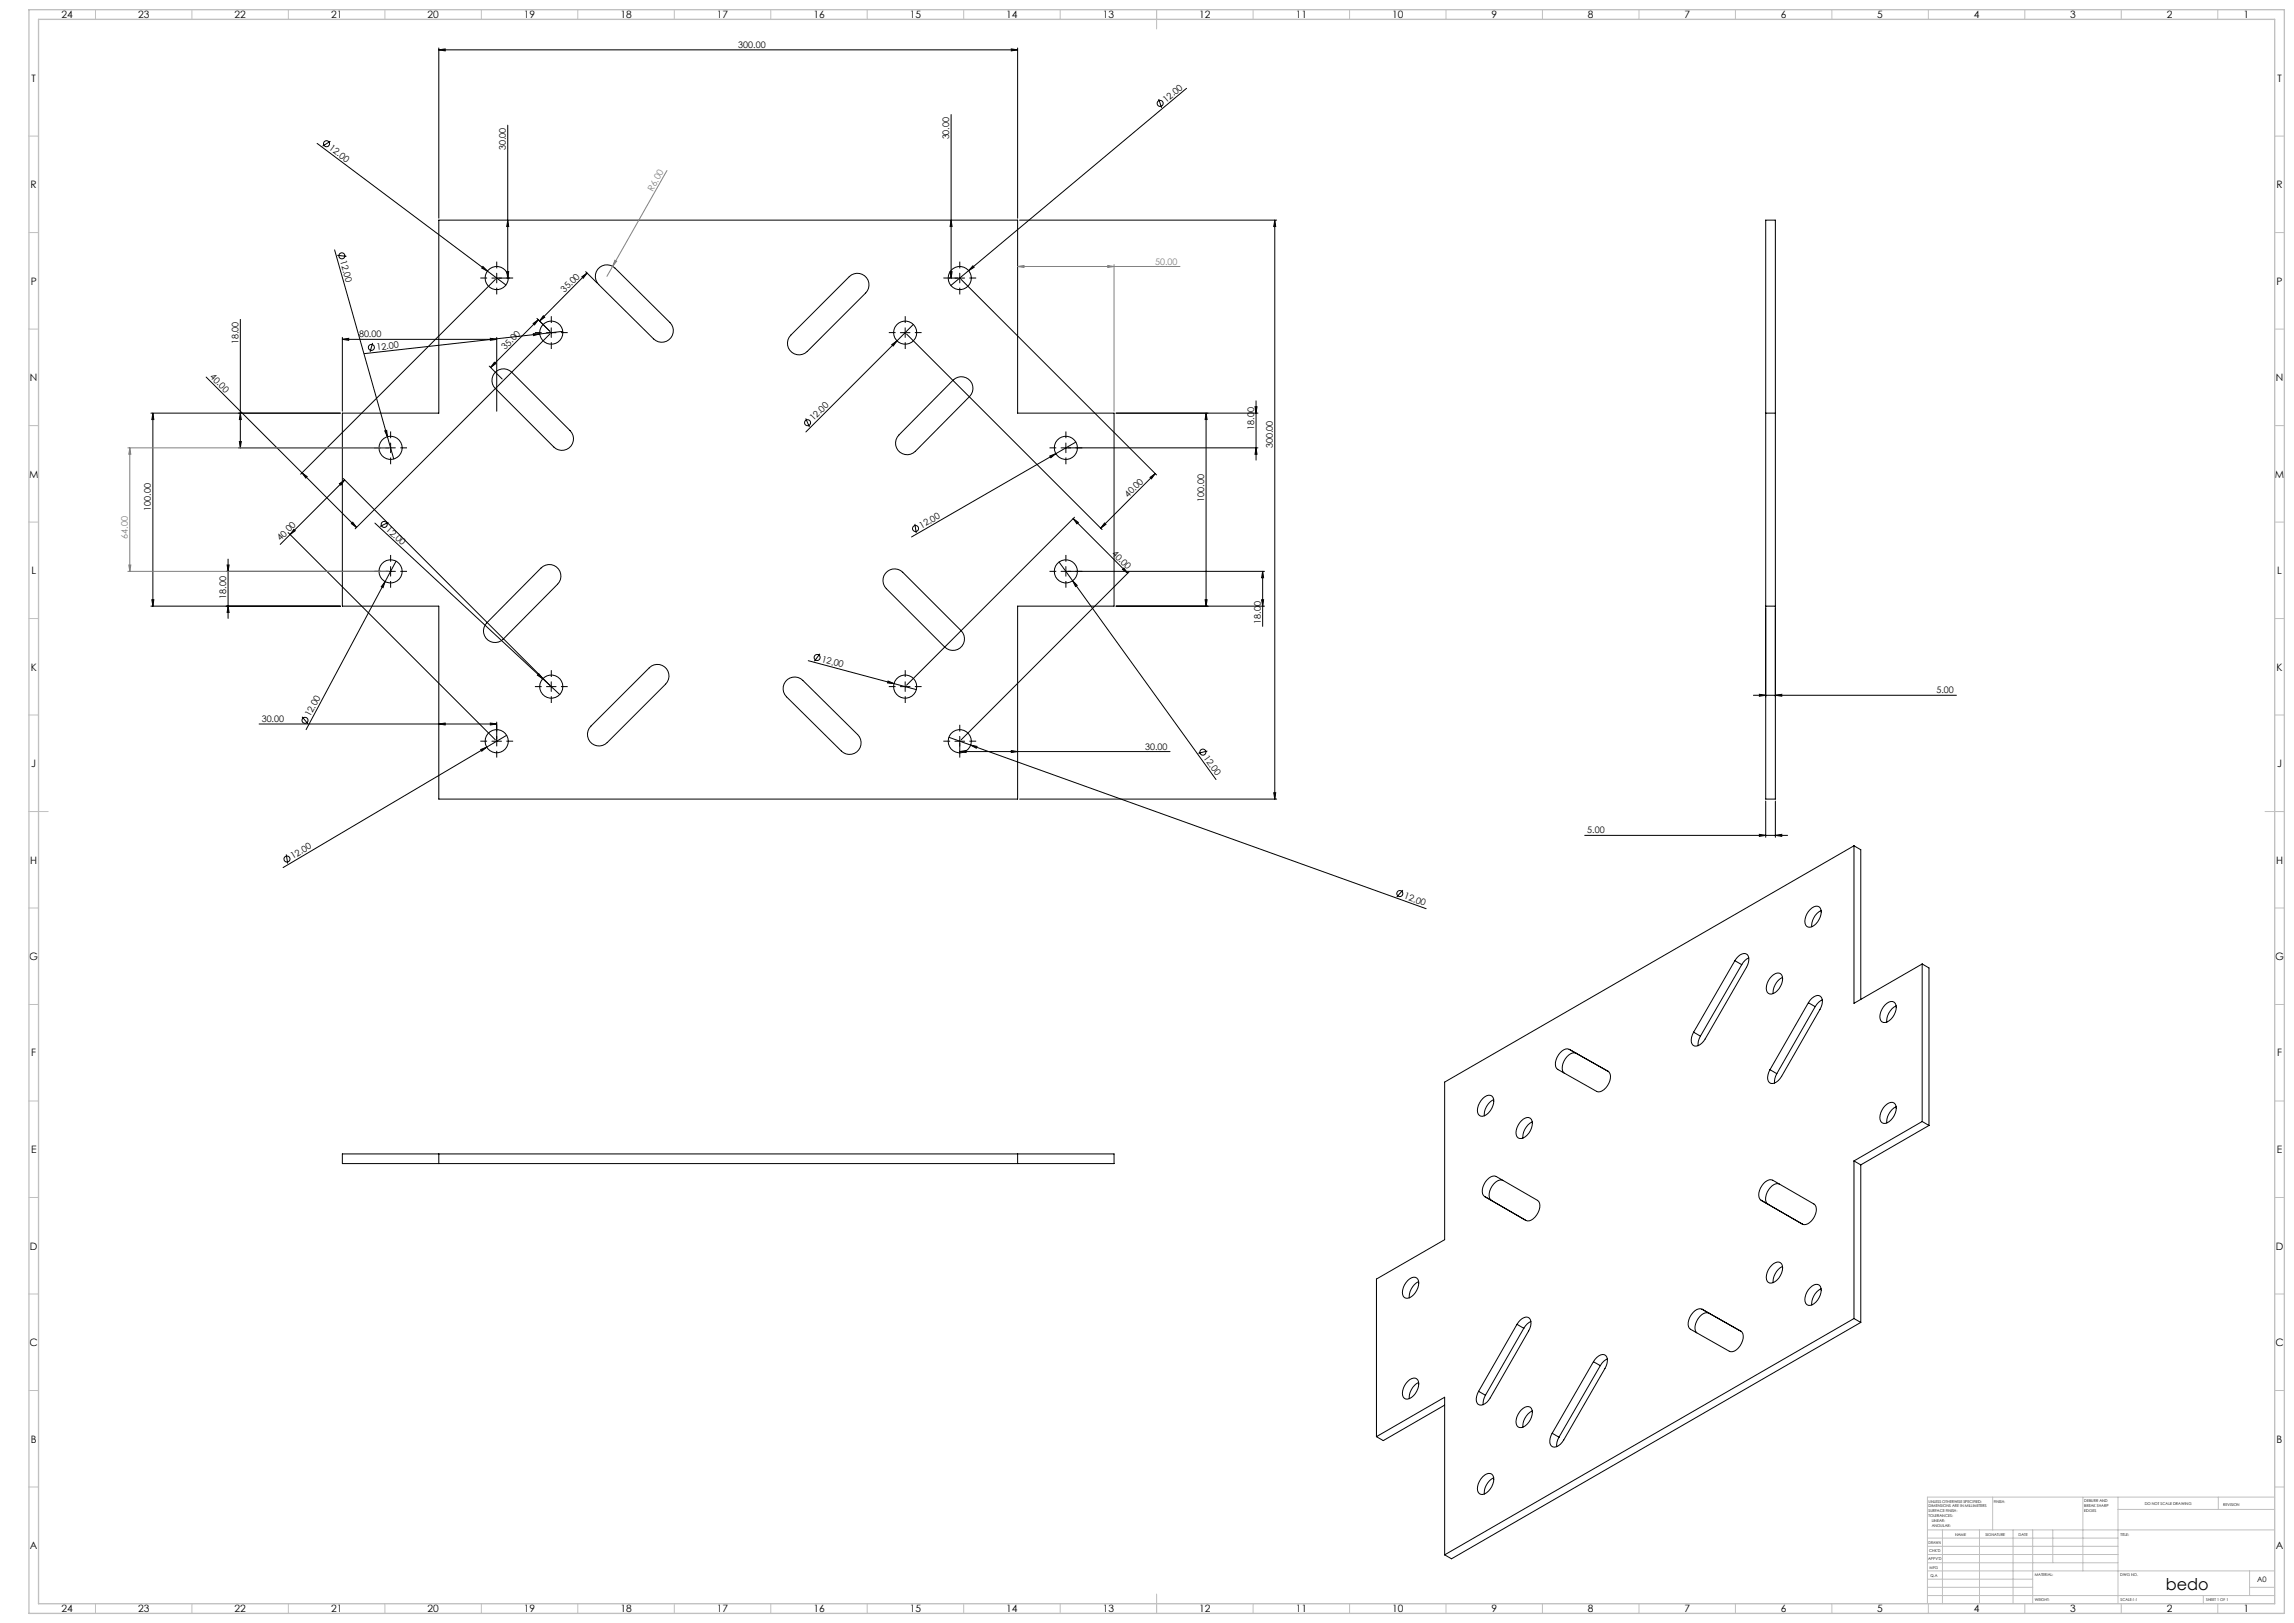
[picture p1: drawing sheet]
<svg xmlns="http://www.w3.org/2000/svg" width="1189mm" height="841mm" viewBox="0 0 1189 841" stroke-linecap="round" stroke-linejoin="round" font-family="sans-serif">
<defs><g id="words">
<text font-size="8.5" x="1123" y="824">bedo</text>
<g font-size="5.3">
<text x="32" y="10">24</text>
<text x="72" y="10">23</text>
<text x="122" y="10">22</text>
<text x="172" y="10">21</text>
<text x="222" y="10">20</text>
<text x="272" y="10">19</text>
<text x="322" y="10">18</text>
<text x="372" y="10">17</text>
<text x="422" y="10">16</text>
<text x="472" y="10">15</text>
<text x="522" y="10">14</text>
<text x="572" y="10">13</text>
<text x="622" y="10">12</text>
<text x="672" y="10">11</text>
<text x="722" y="10">10</text>
<text x="773" y="10">9</text>
<text x="823" y="10">8</text>
<text x="873" y="10">7</text>
<text x="923" y="10">6</text>
<text x="973" y="10">5</text>
<text x="1023" y="10">4</text>
<text x="1073" y="10">3</text>
<text x="1123" y="10">2</text>
<text x="1163" y="10">1</text>
<text x="16" y="42">T</text>
<text x="1180" y="42">T</text>
<text x="16" y="98">R</text>
<text x="1180" y="98">R</text>
<text x="16" y="148">P</text>
<text x="1180" y="148">P</text>
<text x="16" y="198">N</text>
<text x="1180" y="198">N</text>
<text x="15" y="248">M</text>
<text x="1179" y="248">M</text>
<text x="16" y="297">L</text>
<text x="1180" y="297">L</text>
<text x="16" y="348">K</text>
<text x="1180" y="348">K</text>
<text x="16" y="398">J</text>
<text x="1180" y="398">J</text>
<text x="16" y="448">H</text>
<text x="1180" y="448">H</text>
<text x="15" y="498">G</text>
<text x="1179" y="498">G</text>
<text x="16" y="547">F</text>
<text x="1180" y="547">F</text>
<text x="16" y="598">E</text>
<text x="1180" y="598">E</text>
<text x="16" y="648">D</text>
<text x="1180" y="648">D</text>
<text x="15" y="698">C</text>
<text x="1179" y="698">C</text>
<text x="16" y="748">B</text>
<text x="1180" y="748">B</text>
<text x="16" y="803">A</text>
<text x="1180" y="803">A</text>
<text x="32" y="836">24</text>
<text x="72" y="836">23</text>
<text x="122" y="836">22</text>
<text x="172" y="836">21</text>
<text x="222" y="836">20</text>
<text x="272" y="836">19</text>
<text x="322" y="836">18</text>
<text x="372" y="836">17</text>
<text x="422" y="836">16</text>
<text x="472" y="836">15</text>
<text x="522" y="836">14</text>
<text x="572" y="836">13</text>
<text x="622" y="836">12</text>
<text x="672" y="836">11</text>
<text x="722" y="836">10</text>
<text x="773" y="836">9</text>
<text x="823" y="836">8</text>
<text x="873" y="836">7</text>
<text x="923" y="836">6</text>
<text x="973" y="836">5</text>
<text x="1023" y="836">4</text>
<text x="1073" y="836">3</text>
<text x="1123" y="836">2</text>
<text x="1163" y="836">1</text>
</g>
<g font-size="4.7">
<text x="383" y="25">300.00</text>
<text x="604" y="53" transform="rotate(-40 604 53)">12.00</text>
<text x="170" y="77" transform="rotate(37 170 77)">12.00</text>
<text x="262" y="78" transform="rotate(-90 262 78)">30.00</text>
<text x="492" y="72" transform="rotate(-90 492 72)">30.00</text>
<text x="176" y="135" transform="rotate(74 176 135)">12.00</text>
<text x="293" y="152" transform="rotate(-45 293 152)">35.00</text>
<text x="124" y="178" transform="rotate(-90 124 178)">18.00</text>
<text x="186" y="175">80.00</text>
<text x="195" y="181" transform="rotate(-6 195 181)">12.00</text>
<text x="262" y="181" transform="rotate(-45 262 181)">35.00</text>
<text x="109" y="196" transform="rotate(45 109 196)">40.00</text>
<text x="422" y="218" transform="rotate(-45 422 218)">12.00</text>
<text x="650" y="223" transform="rotate(-90 650 223)">18.00</text>
<text x="660" y="232" transform="rotate(-90 660 232)">300.00</text>
<text x="585" y="258" transform="rotate(-45 585 258)">40.00</text>
<text x="624" y="260" transform="rotate(-90 624 260)">100.00</text>
<text x="78" y="265" transform="rotate(-90 78 265)">100.00</text>
<text x="200" y="275" transform="rotate(43 200 275)">12.00</text>
<text x="478" y="274" transform="rotate(-30 478 274)">12.00</text>
<text x="145" y="280" transform="rotate(-45 145 280)">40.00</text>
<text x="576" y="287" transform="rotate(45 576 287)">40.00</text>
<text x="117" y="310" transform="rotate(-90 117 310)">18.00</text>
<text x="653" y="323" transform="rotate(-90 653 323)">18.00</text>
<text x="426" y="343" transform="rotate(15 426 343)">12.00</text>
<text x="1004" y="359">5.00</text>
<text x="161" y="372" transform="rotate(-62 161 372)">12.00</text>
<text x="136" y="374">30.00</text>
<text x="594" y="388">30.00</text>
<text x="624" y="393" transform="rotate(54 624 393)">12.00</text>
<text x="823" y="432">5.00</text>
<text x="152" y="445" transform="rotate(-31 152 445)">12.00</text>
<text x="727" y="465" transform="rotate(20 727 465)">12.00</text>
</g>
<g font-size="4.7" fill="#808080">
<text x="338" y="99" transform="rotate(-60 338 99)">R6.00</text>
<text x="599" y="137">50.00</text>
<text x="66" y="279" transform="rotate(-90 66 279)">64.00</text>
</g>
<text font-size="3.9" x="1170" y="820">A0</text>
<g font-size="2">
<text x="1000" y="779">UNLESS OTHERWISE SPECIFIED:</text>
<text x="1033" y="779">FINISH:</text>
<text x="1080" y="778">DEBURR AND</text>
<text x="1112" y="780">DO NOT SCALE DRAWING</text>
<text x="1000" y="781">DIMENSIONS ARE IN MILLIMETERS</text>
<text x="1000" y="784">SURFACE FINISH:</text>
<text x="1080" y="781">BREAK SHARP</text>
<text x="1080" y="783">EDGES</text>
<text x="1152" y="780">REVISION</text>
<text x="1000" y="786">TOLERANCES:</text>
<text x="1001" y="789">LINEAR:</text>
<text x="1001" y="791">ANGULAR:</text>
<text x="1013" y="796">NAME</text>
<text x="1029" y="796">SIGNATURE</text>
<text x="1046" y="796">DATE</text>
<text x="1099" y="796">TITLE:</text>
<text x="1000" y="800">DRAWN</text>
<text x="999" y="808">APPV'D</text>
<text x="1000" y="804">CHK'D</text>
<text x="1000" y="813">MFG</text>
<text x="1001" y="817">Q.A</text>
<text x="1055" y="817">MATERIAL:</text>
<text x="1099" y="817">DWG NO.</text>
<text x="1055" y="830">WEIGHT:</text>
<text x="1099" y="830">SCALE:1:1</text>
<text x="1143" y="830">SHEET 1 OF 1</text>
</g>
</g></defs>
<g fill="none" stroke="#000" stroke-width=".52">
<path d="M227 26l4-1v1zM227 25v88M227 26h300M524 25l3 1h-3zM527 25v88M493 59v85M601 51l1 5M615 46l-122 102M164 74l98 74M171 73l-4 3M263 65v79M227 114h300v100h50v100h-50v100h-300v-100h-50v-100h50z"/>
<path d="M263 114l1 3h-1zM493 114v3h-1zM528 114h134M661 114v3h-1zM661 114v300M915 114h5v300h-5zM173 129l28 97M175 132l5 1M250 138l3 2-3-1zM311 139a6 6 0 0 1 8 0l28 28a6 6 0 0 1 0 9 6 6 0 0 1-8 0l-29-29a6 6 0 0 1 1-8zM504 138l1 1-3 1zM255 144h9"/>
<path d="M257 145l-101 101M257 142v5M263 141h1l-1 3zM302 143l2-2-2 3zM304 141l6 6M304 141l-24 25M440 143a6 6 0 0 1 9 0 6 6 0 0 1 0 9l-31 30a6 6 0 0 1-8 0 6 6 0 0 1 0-8zM492 144h8M492 141h1v3zM497 142v5M498 145l101 101M125 166v66"/>
<path d="M177 176l4-1v1zM177 175v38M177 176h80M193 178l-1 4M254 175l3 1h-3zM257 175v38M276 168l3-2-2 2zM276 173h4l-3 1zM278 165l7 7M279 166l-25 24M282 164l-2 2zM283 172h5"/>
<path d="M285 173l-101 101M286 170v5M292 172l-103 11M462 179l3-2-2 2zM467 172h5M469 170v5M470 173l101 101M473 168l-55 56M107 195l50 50M254 190l6 6M256 188h1l-3 2zM257 192a6 6 0 0 1 8 1l30 30a6 6 0 0 1 1 9 6 6 0 0 1-9 0l-30-31a6 6 0 0 1 0-9z"/>
<path d="M494 197a6 6 0 0 1 9 0 6 6 0 0 1 0 8l-29 29a6 6 0 0 1-8 0 6 6 0 0 1 0-9zM78 214h98M79 214l1 3h-1zM79 214v100M125 214v3h-1zM418 217l2 4M578 214h74M625 214l1 3h-1zM625 214v100M650 211h2l-1 3zM651 208v30M915 214h5"/>
<path d="M124 232h81M124 229h1v3zM199 223h1l1 3zM201 226l3 12M202 230v5M544 236l3-1-2 2zM547 235l-75 43M550 232h102M552 230v5M558 229l-11 6M651 232l1 3h-2zM157 245l2 2v1z"/>
<path d="M157 245l28 28M176 251l3-2-2 2zM178 248l107 107M179 249l-34 33M596 247l3-2-2 3zM599 245l-28 29M150 276l107 107M152 274l1 1-3 2zM183 271l2 2-3-2zM194 271l87 81M201 271l-4 2M474 271l1 5"/>
<path d="M556 269l3 2h-1zM556 269l28 28M557 268l-87 87M572 271l1 1-2 2zM117 296h88M118 293h1l-1 3zM118 290v30M202 294v5M205 291l-46 87M280 294a6 6 0 0 1 9 0 6 6 0 0 1 0 9l-28 28a6 6 0 0 1-9 0 6 6 0 0 1 0-8zM459 297a6 6 0 0 1 9 0l30 30a6 6 0 0 1 0 8 6 6 0 0 1-8 0l-31-30a6 6 0 0 1 0-8zM549 291l7 10"/>
<path d="M550 296h105M552 294v5M582 295l1-1 1 3zM585 296l-87 87M654 296l1 3h-1zM654 296v29M78 314h98M79 311h1l-1 3zM118 314l1 3h-1zM200 301l-1 4-1-1zM556 301l2 2-1 1zM556 301l74 103"/>
<path d="M578 314h77M625 311h1l-1 3zM654 311h1l-1 3zM915 314h5M425 339l-3 4M279 349l2 3-2-2zM281 352l9 8M283 356h5M286 353v5M408 352a6 6 0 0 1 8 1l29 28a6 6 0 0 1 0 8 6 6 0 0 1-9 0l-28-28a6 6 0 0 1 0-9zM419 342l44 12M460 353l3 1h-3z"/>
<path d="M463 354l12 3M467 356h5M469 353v5M912 360h3l-3 1zM134 375h123M157 371l3 4M227 375h4v1zM254 375h3l-3 1zM257 374v13M306 376l31-30a6 6 0 0 1 8 0 6 6 0 0 1 0 9l-30 30a6 6 0 0 1-9 0 6 6 0 0 1 0-9zM909 360h105M920 360h4v1z"/>
<path d="M249 388l3-1-2 2zM252 387l-105 63M255 384h5M263 381l-11 6M492 382l247 89M495 384h5M497 389h4v1zM497 382v8M497 389h109M503 386l3 1v1zM524 389h3l-3 1zM626 389l-5 1"/>
<path d="M528 414h134M660 411h1v3zM915 415v19M920 415v19M821 433h106M912 432l3 1h-3zM920 433l4-1v1zM961 438l-212 123v81l-36 21v81M961 438v82l35-20M961 438l3 2v78M148 443l1 5M727 461l-3 4"/>
<path d="M938 471a3 3 0 0 1 4-1 3 3 0 0 1 2 4 7 7 0 0 1-7 6 5 5 0 0 1 0-8zM944 472a9 9 0 0 0-5 8M899 498l2-2a3 3 0 0 1 4-2 3 3 0 0 1 1 5l-22 39-2 3a3 3 0 0 1-4 1 3 3 0 0 1-1-4l1-3M899 498l-21 37M899 498l4 2M903 500l-22 37M906 496l-2 2-1 2M996 500v81M996 500l4 2v81M918 506a3 3 0 0 1 4-2 3 3 0 0 1 2 4 8 8 0 0 1-7 7 5 5 0 0 1 0-8zM924 506a9 9 0 0 0-5 9M937 520l2-3a3 3 0 0 1 4-1 3 3 0 0 1 1 4l-22 40a3 3 0 0 1-5 1 3 3 0 0 1-1-4l1-3"/>
<path d="M937 520l-20 34M937 520l4 2M944 518l-1 1-2 3M878 535l3 2M881 537l-1 3v2M941 522l-20 34M977 521a3 3 0 0 1 4-2 3 3 0 0 1 2 4 8 8 0 0 1-7 7 5 5 0 0 1 0-8zM983 521a9 9 0 0 0-5 9M813 544a7 7 0 0 0-7 7v2l1 1 21 12a7 7 0 0 0 7-7v-2l-2-2M813 544l4 2a7 7 0 0 0-7 7v2l1 1M813 544l21 11M917 554l4 2"/>
<path d="M921 556l-1 5M768 569a3 3 0 0 1 5-1 3 3 0 0 1 1 4 8 8 0 0 1-6 6 5 5 0 0 1 0-8zM774 570a9 9 0 0 0-5 8M977 573a3 3 0 0 1 4-2 3 3 0 0 1 2 4 8 8 0 0 1-7 7 5 5 0 0 1 0-8zM983 573a9 9 0 0 0-5 9M177 598h400v5h-400zM227 598v5M527 598v5M788 581a3 3 0 0 1 5-2 3 3 0 0 1 1 4 7 7 0 0 1-6 7 5 5 0 0 1 0-8zM794 581a9 9 0 0 0-5 9M996 581l-35 21M996 581l4 2"/>
<path d="M1000 583l-36 21M779 612a7 7 0 0 0-7 9l1 1M914 613l3-2 2 1 21 12a7 7 0 0 1-2 9l-2 2-2-1-21-12a6 6 0 0 1 1-9zM922 614a7 7 0 0 0-7 6v3l1 1M961 602v81M961 602l3 2M964 604v81M791 632a7 7 0 0 0 7-6v-3l-1-1-21-12a7 7 0 0 0-8 9l2 1 21 12M918 656a3 3 0 0 1 4-2 3 3 0 0 1 2 4 8 8 0 0 1-7 7 5 5 0 0 1 0-8zM924 656a9 9 0 0 0-5 9M730 664a3 3 0 0 1 4-2 3 3 0 0 1 1 4 7 7 0 0 1-6 7 5 5 0 0 1 0-8zM735 664a9 9 0 0 0-5 9"/>
<path d="M882 678a7 7 0 0 0-7 9l1 2 20 11a7 7 0 0 0 7-9l-1-1M882 678l4 2a7 7 0 0 0-7 9v2M882 678l21 12M938 667a3 3 0 0 1 4-1 3 3 0 0 1 2 4 7 7 0 0 1-7 6 5 5 0 0 1 0-8zM944 668a9 9 0 0 0-5 8M786 686l2-2a3 3 0 0 1 4-1 3 3 0 0 1 1 4l-22 40a3 3 0 0 1-5 1 3 3 0 0 1-1-4l1-3M786 686l-20 35M786 686l4 2M790 688l-20 35M793 685l-1 1-2 2M961 683l-212 123M961 683l3 2"/>
<path d="M964 685l-212 123-3-2M730 716a3 3 0 0 1 4-2 3 3 0 0 1 1 4 8 8 0 0 1-6 7 5 5 0 0 1 0-8zM735 716a9 9 0 0 0-5 9M826 706l2-3a3 3 0 0 1 4-1 3 3 0 0 1 1 4l-24 42a3 3 0 0 1-4 2 3 3 0 0 1-2-5l2-2M826 706l-21 37M826 706l3 2M829 708l-21 37M833 704l-2 1-2 3M749 728l-32 18-4-2M766 721l4 2M770 723l-1 5M788 731a3 3 0 0 1 5-2 3 3 0 0 1 1 4 7 7 0 0 1-6 7 5 5 0 0 1 0-8z"/>
<path d="M794 731a9 9 0 0 0-5 9M713 744l36-20v82M805 743l3 2M808 745l-1 2v3M768 765a3 3 0 0 1 5-1 3 3 0 0 1 1 4 8 8 0 0 1-6 6 5 5 0 0 1 0-8zM774 766a9 9 0 0 0-5 8"/>
<circle cx="601" cy="54" r="1.6"/>
<circle cx="169" cy="74" r="1.6"/>
<circle cx="177" cy="133" r="1.6"/>
<circle cx="257" cy="144" r="6"/>
<circle cx="497" cy="144" r="6"/>
<circle cx="286" cy="172" r="6"/>
<circle cx="469" cy="172" r="6"/>
<circle cx="192" cy="180" r="1.6"/>
<circle cx="419" cy="219" r="1.6"/>
<circle cx="202" cy="232" r="6"/>
<circle cx="552" cy="232" r="6"/>
<circle cx="199" cy="272" r="1.5"/>
<circle cx="475" cy="274" r="1.5"/>
<circle cx="202" cy="296" r="6"/>
<circle cx="552" cy="296" r="6"/>
<circle cx="286" cy="356" r="6"/>
<circle cx="424" cy="341" r="1.6"/>
<circle cx="469" cy="356" r="6"/>
<circle cx="158" cy="373" r="1.6"/>
<circle cx="257" cy="384" r="6"/>
<circle cx="497" cy="384" r="6"/>
<circle cx="623" cy="390" r="1.6"/>
<circle cx="149" cy="445" r="1.6"/>
<circle cx="726" cy="463" r="1.6"/>
</g>
<path d="M346 88l-31 55M319 135h1l-2 3zM527 138h4v1zM527 138h85M574 138h3l-3 1zM577 137v76M66 232h135M67 232l1 3h-1zM67 232v64M66 296h135M67 293h1l-1 3z" fill="none" stroke="#808080" stroke-width=".52"/>
<g fill="none" stroke="#000" stroke-width=".52" stroke-dasharray="15.2 1.3 1.3 1.3" stroke-linecap="butt">
<path d="M257 139v-3M497 139v-3M252 144h-3M257 149v4M262 144h4M492 144h-3M497 149v4M502 144h4M281 172h-4M286 167v-3M286 177v4M291 172h3"/>
<path d="M464 172h-3M469 167v-3M469 177v4M474 172h4M197 232h-3M202 227v-3M202 237v4M207 232h4M547 232h-3M552 227v-3M552 237v4M557 232h4"/>
<path d="M197 296h-3M202 291v-3M207 296h4M547 296h-3M552 291v-3M557 296h4M202 301v4M552 301v4M281 356h-4M286 351v-4M291 356h3M464 356h-3"/>
<path d="M469 351v-4M474 356h4M257 379v-3M286 361v3M469 361v3M497 379v-3M252 384h-3M257 389v4M262 384h4M492 384h-3M497 389v4M502 384h4"/>
</g>
<g fill="none" stroke="#c0c0c0" stroke-width=".52">
<path d="M49 5v5M99 5v5M149 5v5M199 5v5M249 5v5M299 5v5M349 5v5M399 5v5M449 5v5M499 5v5M549 5v5M599 5v10"/>
<path d="M649 5v5M699 5v5M749 5v5M799 5v5M849 5v5M899 5v5M949 5v5M999 5v5M1049 5v5M1099 5v5M1149 5v5M15 71h5"/>
<path d="M1179 71h5M15 121h5M1179 121h5M15 171h5M1179 171h5M15 221h5M1179 221h5M15 271h5M1179 271h5M15 321h5M1179 321h5M15 371h5"/>
<path d="M1179 371h5M15 421h10M1174 421h10M15 471h5M1179 471h5M15 521h5M1179 521h5M15 571h5M1179 571h5M15 621h5M1179 621h5M15 671h5"/>
<path d="M1179 671h5M15 721h5M1179 721h5M15 771h5M1033 776v17M1080 776v38M1098 776v55M1150 776v6M1179 771h5M1179 776h-180v55M999 793h180M999 797h99"/>
<path d="M1007 793v38M1026 793v38M1043 793v38M1054 793v38M1064 793v17M1098 782h81M999 810h99M999 806h99M999 801h99M999 818h55M999 814h180M1166 814v13"/>
<path d="M49 831v5M99 831v5M149 831v5M199 831v5M249 831v5M299 831v5M349 831v5M399 831v5M449 831v5M499 831v5M549 831v5M599 826v10"/>
<path d="M649 831v5M699 831v5M749 831v5M799 831v5M849 831v5M899 831v5M949 831v5M999 827h180M999 823h55M999 831v5M1049 831v5M1099 831v5"/>
<path d="M1142 827v4M1149 831v5M1166 823h13"/>
</g>
<path d="M15 5h1169v831h-1169zM20 10h1159v821h-1159z" fill="none" stroke="#c0c0c0" stroke-width=".7"/>
<g fill="#000">
<path d="M250 138l3 2-3-1zM504 138l1 1-3 1zM276 173h4l-3 1zM462 179l3-2-2 2zM199 223h1l1 3zM544 236l3-1-2 2zM200 301l-1 4-1-1zM556 301l2 2-1 1zM279 349l2 3-2-2zM460 353l3 1h-3zM249 388l3-1-2 2zM503 386l3 1v1z"/>
<path d="M227 26l4-1v1zM524 25l3 1h-3zM177 176l4-1v1zM254 175l3 1h-3zM912 360h3l-3 1zM920 360h4v1z"/>
<path d="M661 114v3h-1zM660 411h1v3zM79 214l1 3h-1zM79 311h1l-1 3zM625 214l1 3h-1zM625 311h1l-1 3zM118 293h1l-1 3zM118 314l1 3h-1zM654 296l1 3h-1zM654 311h1l-1 3z"/>
<path d="M263 141h1l-1 3zM263 114l1 3h-1zM492 141h1v3zM493 114v3h-1zM124 229h1v3zM125 214v3h-1zM651 232l1 3h-2zM650 211h2l-1 3z"/>
<path d="M282 164l-2 2zM302 143l2-2-2 3z"/>
<path d="M256 188h1l-3 2zM276 168l3-2-2 2z"/>
<path d="M176 251l3-2-2 2zM152 274l1 1-3 2z"/>
<path d="M556 269l3 2h-1zM582 295l1-1 1 3zM157 245l2 2v1zM183 271l2 2-3-2z"/>
<path d="M572 271l1 1-2 2zM596 247l3-2-2 3z"/>
<path d="M254 375h3l-3 1zM227 375h4v1z"/>
<path d="M497 389h4v1zM524 389h3l-3 1z"/>
<path d="M920 433l4-1v1zM912 432l3 1h-3z"/>
</g>
<g fill="#808080">
<path d="M319 135h1l-2 3z"/>
<path d="M527 138h4v1zM574 138h3l-3 1z"/>
<path d="M67 232l1 3h-1zM67 293h1l-1 3z"/>
</g>
<use href="#words"/>
</svg>
